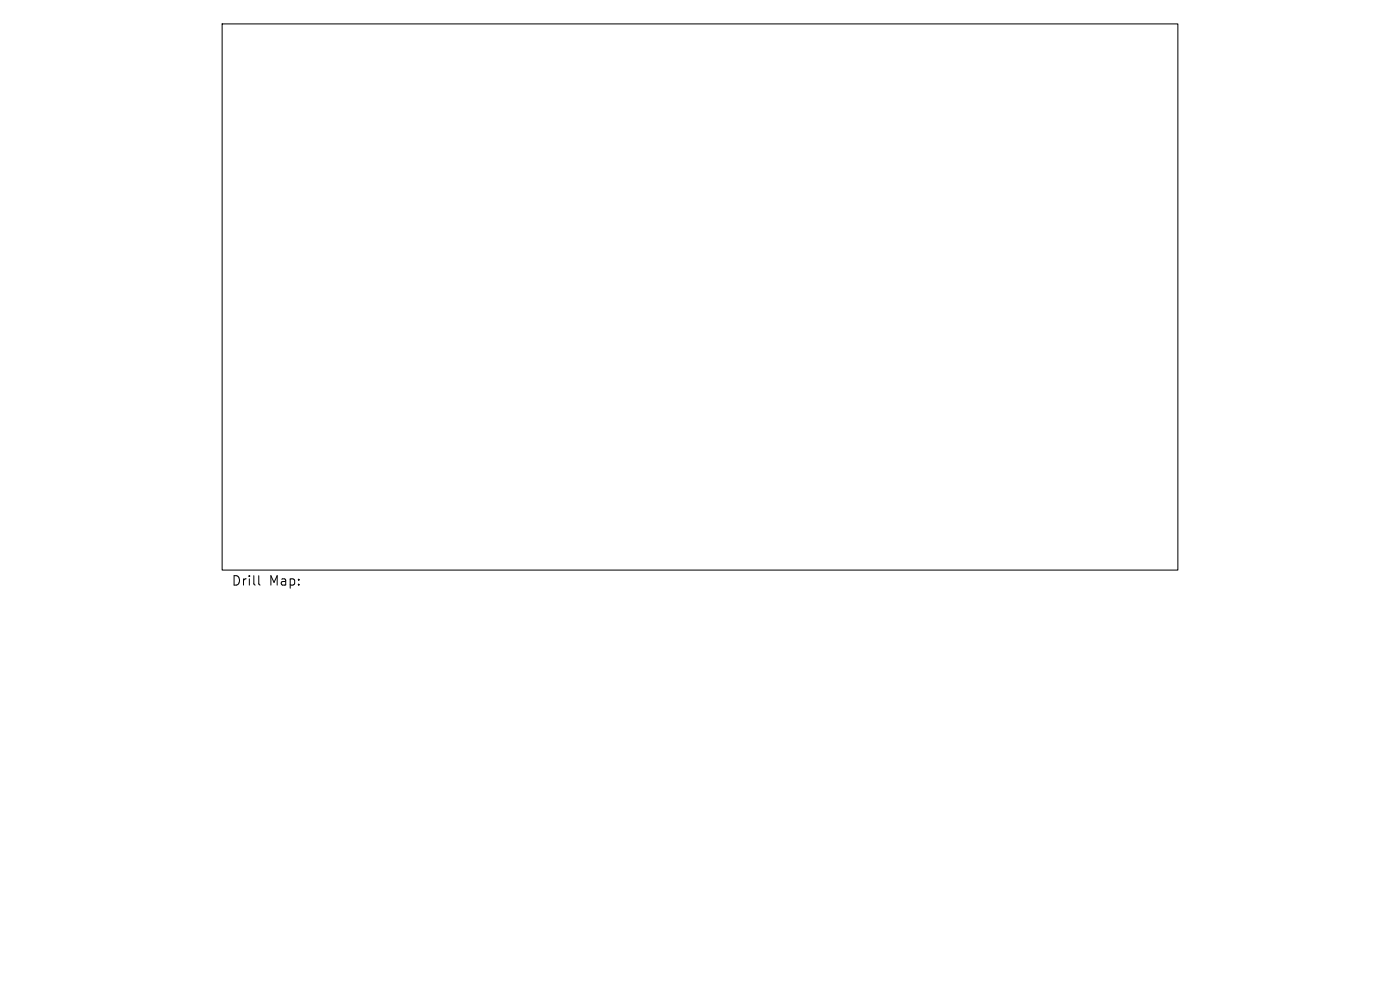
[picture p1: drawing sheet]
<svg xmlns="http://www.w3.org/2000/svg" width="297mm" height="210mm" viewBox="0 0 297 210" stroke-linecap="round" stroke-linejoin="round" font-family="sans-serif">
<defs><g id="words">
<g font-size="2.8">
<text x="49.1" y="124.5">Drill</text>
<text x="57.1" y="124.5">Map:</text>
</g>
</g></defs>
<path d="M47.1 5.1h202.8v115.8h-202.8zM54.9 122.1v1.7l.3 .3" fill="none" stroke="#000" stroke-width=".21"/>
<use href="#words"/>
</svg>
